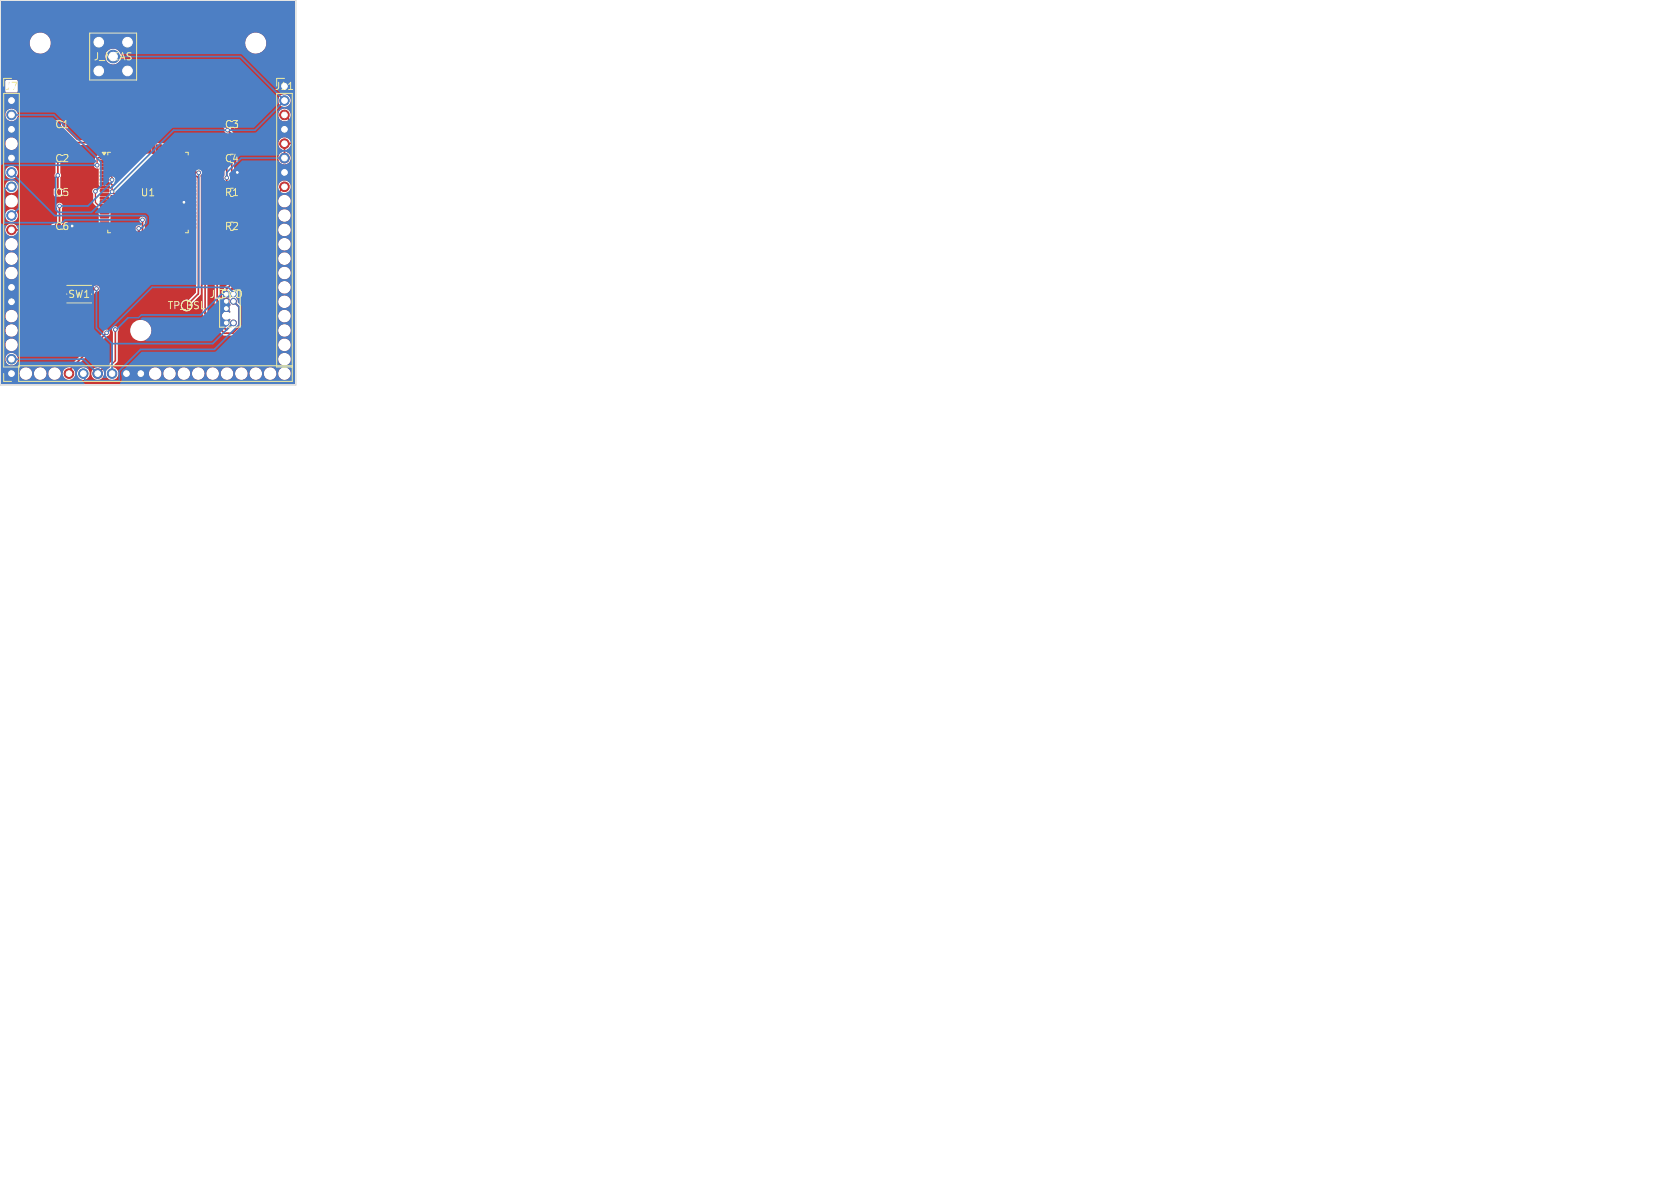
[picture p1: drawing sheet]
<svg xmlns="http://www.w3.org/2000/svg" width="297mm" height="210mm" viewBox="0 0 297 210" stroke-linecap="round" stroke-linejoin="round" font-family="sans-serif">
<defs><g id="words">
<g font-size="1.8" fill="#fff">
<text x="16.5" y="10.9">J_MEAS</text>
<text x=".8" y="16.1">J7</text>
<text x="48.5" y="16.1">J11</text>
<text x="39.7" y="22.9">C3</text>
<text x="37" y="52.9">J_SWD</text>
</g>
<g font-size="1.8" fill="#f2eda1">
<text x="43.8" y="8.5">H3</text>
<text x="9.7" y="22.9">C1</text>
<text x="9.7" y="28.9">C2</text>
<text x="39.7" y="28.9">C4</text>
<text x="9.7" y="34.9">C5</text>
<text x="24.8" y="34.9">U1</text>
<text x="39.7" y="34.9">R1</text>
<text x="9.7" y="40.9">C6</text>
<text x="39.7" y="40.9">R2</text>
<text x="12" y="52.9">SW1</text>
<text x="29.5" y="54.9">TP_BSL</text>
</g>
</g></defs>
<g fill="#c83434" stroke="#c83434" stroke-width=".18">
<path d="M17.7 27.7h1.5l.1 .3-.1 .1h-1.4z"/>
<path d="M17.7 28.3h1.5l.1 .3-.1 .1h-1.4z"/>
<path d="M17.7 29h1.5l.1 .3-.1 .1h-1.4z"/>
<path d="M17.7 29.6h1.5l.1 .3-.1 .1h-1.4z"/>
<path d="M17.7 30.3h1.5l.1 .3-.1 .1h-1.4z"/>
<path d="M17.7 30.9h1.5l.1 .3-.1 .1h-1.4z"/>
<path d="M17.7 31.6h1.5l.1 .3-.1 .1h-1.4z"/>
<path d="M17.7 32.2h1.5l.1 .3-.1 .1h-1.4z"/>
<path d="M17.7 32.9h1.5l.1 .3-.1 .1h-1.4z"/>
<path d="M17.7 33.5h1.5l.1 .3-.1 .1h-1.4z"/>
<path d="M17.7 34.2h1.5l.1 .3-.1 .1h-1.4z"/>
<path d="M17.7 34.8h1.5l.1 .3-.1 .1h-1.4z"/>
<path d="M17.7 35.5h1.5l.1 .3-.1 .1h-1.4z"/>
<path d="M17.7 36.1h1.5l.1 .3-.1 .1h-1.4z"/>
<path d="M17.7 36.8h1.5l.1 .3-.1 .1h-1.4z"/>
<path d="M17.7 37.4h1.5l.1 .3-.1 .1h-1.4z"/>
<path d="M17.7 38.1h1.5l.1 .3-.1 .1h-1.4z"/>
<path d="M17.7 38.7h1.5l.1 .3-.1 .1h-1.4z"/>
<path d="M17.7 39.4h1.5l.1 .3-.1 .1h-1.4z"/>
<path d="M17.7 40h1.5l.1 .3-.1 .1h-1.4z"/>
<path d="M19.8 41h.4v1.4l-.1 .1-.3-.1z"/>
<path d="M20.5 41h.3v1.4l-.1 .1-.3-.1z"/>
<path d="M21.1 41h.4v1.4l-.1 .1-.3-.1z"/>
<path d="M21.8 41h.3v1.4l-.1 .1-.3-.1z"/>
<path d="M22.4 41h.4v1.4l-.1 .1-.3-.1z"/>
<path d="M23.1 41h.3v1.4l-.1 .1-.3-.1z"/>
<path d="M23.7 41h.4v1.4l-.1 .1-.3-.1z"/>
<path d="M24.4 41h.3v1.4l-.1 .1-.3-.1z"/>
<path d="M25 41h.4v1.4l-.1 .1-.3-.1z"/>
<path d="M25.7 41h.3v1.4l-.1 .1-.3-.1z"/>
<path d="M26.3 41h.4v1.4l-.1 .1-.3-.1z"/>
<path d="M27 41h.3v1.4l-.1 .1-.3-.1z"/>
<path d="M27.6 41h.4v1.4l-.1 .1-.3-.1z"/>
<path d="M28.3 41h.3v1.4l-.1 .1-.3-.1z"/>
<path d="M28.9 41h.4v1.4l-.1 .1-.3-.1z"/>
<path d="M29.6 41h.3v1.4l-.1 .1-.3-.1z"/>
<path d="M30.2 41h.4v1.4l-.1 .1-.3-.1z"/>
<path d="M30.9 41h.3v1.4l-.1 .1-.3-.1z"/>
<path d="M31.5 41h.4v1.4l-.1 .1-.3-.1z"/>
<path d="M32.2 41h.3v1.4l-.1 .1-.3-.1z"/>
<path d="M33.1 40h1.4l.1 .3-.1 .1h-1.3z"/>
<path d="M33.1 39.4h1.4l.1 .3-.1 .1h-1.3z"/>
<path d="M33.1 38.7h1.4l.1 .3-.1 .1h-1.3z"/>
<path d="M33.1 38.1h1.4l.1 .3-.1 .1h-1.3z"/>
<path d="M33.1 37.4h1.4l.1 .3-.1 .1h-1.3z"/>
<path d="M33.1 36.8h1.4l.1 .3-.1 .1h-1.3z"/>
<path d="M33.1 36.1h1.4l.1 .3-.1 .1h-1.3z"/>
<path d="M33.1 35.5h1.4l.1 .3-.1 .1h-1.3z"/>
<path d="M33.1 34.8h1.4l.1 .3-.1 .1h-1.3z"/>
<path d="M33.1 34.2h1.4l.1 .3-.1 .1h-1.3z"/>
<path d="M33.1 33.5h1.4l.1 .3-.1 .1h-1.3z"/>
<path d="M33.1 32.9h1.4l.1 .3-.1 .1h-1.3z"/>
<path d="M33.1 32.2h1.4l.1 .3-.1 .1h-1.3z"/>
<path d="M33.1 31.6h1.4l.1 .3-.1 .1h-1.3z"/>
<path d="M33.1 30.9h1.4l.1 .3-.1 .1h-1.3z"/>
<path d="M33.1 30.3h1.4l.1 .3-.1 .1h-1.3z"/>
<path d="M33.1 29.6h1.4l.1 .3-.1 .1h-1.3z"/>
<path d="M33.1 29h1.4l.1 .3-.1 .1h-1.3z"/>
<path d="M33.1 28.3h1.4l.1 .3-.1 .1h-1.3z"/>
<path d="M33.1 27.7h1.4l.1 .3-.1 .1h-1.3z"/>
<path d="M32.2 25.6l.3 .1v1.3l-.1 .1-.3-.1z"/>
<path d="M31.5 25.6l.4 .1v1.3l-.1 .1-.3-.1z"/>
<path d="M30.9 25.6l.3 .1v1.3l-.1 .1-.3-.1z"/>
<path d="M30.2 25.6l.4 .1v1.3l-.1 .1-.3-.1z"/>
<path d="M29.6 25.6l.3 .1v1.3l-.1 .1-.3-.1z"/>
<path d="M28.9 25.6l.4 .1v1.3l-.1 .1-.3-.1z"/>
<path d="M28.3 25.6l.3 .1v1.3l-.1 .1-.3-.1z"/>
<path d="M27.6 25.6l.4 .1v1.3l-.1 .1-.3-.1z"/>
<path d="M27 25.6l.3 .1v1.3l-.1 .1-.3-.1z"/>
<path d="M26.3 25.6l.4 .1v1.3l-.1 .1-.3-.1z"/>
<path d="M25.7 25.6l.3 .1v1.3l-.1 .1-.3-.1z"/>
<path d="M25 25.6l.4 .1v1.3l-.1 .1-.3-.1z"/>
<path d="M24.4 25.6l.3 .1v1.3l-.1 .1-.3-.1z"/>
<path d="M23.7 25.6l.4 .1v1.3l-.1 .1-.3-.1z"/>
<path d="M23.1 25.6l.3 .1v1.3l-.1 .1-.3-.1z"/>
<path d="M22.4 25.6l.4 .1v1.3l-.1 .1-.3-.1z"/>
<path d="M21.8 25.6l.3 .1v1.3l-.1 .1-.3-.1z"/>
<path d="M21.1 25.6l.4 .1v1.3l-.1 .1-.3-.1z"/>
<path d="M20.5 25.6l.3 .1v1.3l-.1 .1-.3-.1z"/>
<path d="M19.8 25.6l.4 .1v1.3l-.1 .1-.3-.1z"/>
<path d="M11.4 21.6h.8v.8h-.8z"/>
<path d="M41.5 33.4l.7-.1 .2 .2v1l-.1 .2h-.6l-.3-.2z"/>
<path d="M11.5 50.7h.9v1h-.9z"/>
<path d="M15.6 50.7h.9v1h-.9z"/>
<path d="M15.6 52.3h.9v1h-.9z"/>
<path d="M1.2 65.2h1.7v1.7h-1.7z"/>
<circle cx="17.5" cy="7.5" r="1.12"/>
<circle cx="17.5" cy="12.5" r="1.12"/>
<circle cx="22.5" cy="7.5" r="1.12"/>
<circle cx="22.5" cy="12.5" r="1.12"/>
<circle cx="40" cy="53.3" r=".5"/>
<circle cx="41.3" cy="53.3" r=".5"/>
<circle cx="40" cy="54.5" r=".5"/>
<circle cx="41.3" cy="57.1" r=".5"/>
<circle cx="2" cy="17.8" r=".85"/>
<circle cx="2" cy="22.9" r=".85"/>
<circle cx="2" cy="27.9" r=".85"/>
<circle cx="2" cy="40.6" r=".85"/>
<circle cx="2" cy="50.8" r=".85"/>
<circle cx="2" cy="53.3" r=".85"/>
<circle cx="50.3" cy="20.3" r=".85"/>
<circle cx="50.3" cy="22.9" r=".85"/>
<circle cx="50.3" cy="25.4" r=".85"/>
<circle cx="50.3" cy="27.9" r=".85"/>
<circle cx="50.3" cy="30.5" r=".85"/>
<circle cx="50.3" cy="33" r=".85"/>
<circle cx="12.2" cy="66" r=".85"/>
<circle cx="17.3" cy="66" r=".85"/>
<circle cx="22.4" cy="66" r=".85"/>
<circle cx="17.2" cy="29.2" r=".3"/>
<circle cx="10.5" cy="36.4" r=".3"/>
<circle cx="17.1" cy="51" r=".3"/>
<circle cx="19.8" cy="31.8" r=".3"/>
<circle cx="10.2" cy="31" r=".3"/>
<circle cx="19.8" cy="33.9" r=".3"/>
<circle cx="41.9" cy="30.5" r=".3"/>
<circle cx="12.8" cy="40" r=".3"/>
<circle cx="32.5" cy="35.8" r=".3"/>
<circle cx="16.9" cy="33.8" r=".3"/>
<circle cx="24.5" cy="40.4" r=".3"/>
<circle cx="25.2" cy="38.9" r=".3"/>
<circle cx="18.8" cy="58.8" r=".3"/>
<circle cx="35.1" cy="30.5" r=".3"/>
<circle cx="40.1" cy="31.4" r=".3"/>
<circle cx="20.4" cy="58.3" r=".3"/>
</g>
<g fill="none" stroke="#c83434" stroke-width=".22">
<path d="M.8 19.9v3.4M.8 25v2.7M16.9 33.8v2l.5 .5h1.1M18.5 27.9h-1.1l-.2 .2v1.1M18.5 31.1h1.1l.2 .2v.5M18.5 32.4h1.1l.2 .2v1.3M18.5 33.1l-2.3 .1M33.8 35.7l-1.3 .1M33.8 31.1l.1 .1h1M33.8 30.5h1.3M35.1 29.7l-1.3 .1M42.8 32.9v7.1l.1 .1"/>
<path d="M51.6 22.4l-.1 3M20.4 63.8l-1.4 1.3h-.1"/>
</g>
<g fill="none" stroke="#c83434" stroke-width=".3">
<path d="M2 17.8l-1.2 1.3v.8M17.5 7.5v5l-5.7 5.7v2.9M22.5 7.5v5M49.1 16.5v12.8l1.2 1.2M.8 22.9h1.2M.8 23.3v1.7M.8 27.7h1l.2 .2M9.4 21.2v4.4l2.4 2.4v12h1M10.2 28v6M10.2 22l3.2 3.2h6.6v1.2M10.5 36.4v4l1.5 1.4v9.4h4.9l.2-.2M16.2 33.2h-2.8l-.8 .8h-.8"/>
<path d="M18.5 31.8v.6M19.8 33.9l1.1 1.1h12.9M25.2 38.9v2.8M34.9 31.2l.2 .2v20.5l-2.1 2.1M35.1 29.7h.5l.7 .7v25.1l3.4 3.4h1.4l1.1-1.1v-3.6l-.9-.9M40.1 29.1v4.9M40.2 23l.8 .8v9.9M41 34v5.9M41.8 22v4.7l.1 .2v5.2l.9 .8M49.1 22.9h1.2M50.3 20.3l1.3 1.3v.8M50.3 33l-5.8 5.9v7.8l-4.5 4.4"/>
<path d="M51.5 25.4h-1.2v2.5M2 50.8v2.5l-1.2 1.3v10.1l1.2 .1v1.2M2 52.8h14.9l5.5 5.5v7.7M9.4 40l-.6 .6h-6.8M18.8 58.8l-6.6 6.7v.5M20.4 58.3v5.5M24.5 40.4h.1M24.5 40.4v1.3M40 53.3v1.2M41.9 40l-3.5 3.5v13.2l1.5 1.6 1.4-1.2M42.9 40.1v7.1l-3.8 3.8M18.9 65.1h-.7l-.9 .9"/>
</g>
<g fill="#c83434">
<path d="M19.6 34.5h.2l1.1 .9h12l1.6 .1 .1 .1v.2h-1.6l-.2 .2-.1 4.7h-7l-.1-1.4 .2-.5-.2-.4-.4-.1-.4 .1-.2 .3 .2 1-.7 .3-.2 .7h-4.1a.18 .18 0 0 1-.3 0 .18 .18 0 0 1 0-.3z"/>
<path d="M.2 .2h51.9v21.2h-.2l-.5-.7a1.13 1.13 0 0 0-1-1.5 1.13 1.13 0 0 0-1.2 1.2 1.13 1.13 0 0 0 1.5 1l.4 .4v2.6l-.2 .1a1.12 1.12 0 0 0-1.6 .3 1.12 1.12 0 0 0 .5 1.6l.1 .4-.2 .2a1.12 1.12 0 0 0-.3 1.7 1.12 1.12 0 0 0 1.8-.1 1.12 1.12 0 0 0-.4-1.7l-.1-.4 .4-.3a.57 .57 0 0 1 .6-.5l.3-.3h.1v42.5l-51.9-.1v-1.8h3.2a1.12 1.12 0 0 0 1.2 1.2 1.12 1.12 0 0 0 1.1-1.2l.3 .1a1.12 1.12 0 0 0 1.1 1.1 1.12 1.12 0 0 0 1.1-1.2l.3 .1a1.12 1.12 0 0 0 1.2 1.1 1.12 1.12 0 0 0 1.1-1.2l.3 .1a1.12 1.12 0 0 0 1.1 1.1 1.12 1.12 0 0 0 1.1-1.2l.3 .1a1.12 1.12 0 0 0 1.2 1.1 1.12 1.12 0 0 0 1.1-1.2l.2 .1a1.16 1.16 0 0 0 1.5 1 1.16 1.16 0 0 0 .8-1.5h.3v.1a1.12 1.12 0 0 0 1 1.5 1.12 1.12 0 0 0 1.2-1.2l5.4 .1a1.12 1.12 0 0 0 1.2 1.1 1.12 1.12 0 0 0 1.1-1.2l.2 .1a1.12 1.12 0 0 0 1.2 1.1 1.12 1.12 0 0 0 1.1-1.2l.3 .1a1.12 1.12 0 0 0 1.1 1.1 1.12 1.12 0 0 0 1.1-1.2l.3 .1a1.12 1.12 0 0 0 1.2 1.1 1.12 1.12 0 0 0 1.1-1.2l.3 .1a1.12 1.12 0 0 0 1.1 1.1 1.12 1.12 0 0 0 1.1-1.2l.3 .1a1.12 1.12 0 0 0 1.2 1.1 1.12 1.12 0 0 0 1.1-1.2l.2 .1a1.12 1.12 0 0 0 1.2 1.1 1.12 1.12 0 0 0 1.1-1.2l.3 .1a1.12 1.12 0 0 0 1.1 1.1 1.12 1.12 0 0 0 1.1-1.2l.3 .1a1.12 1.12 0 0 0 1.2 1.1 1.12 1.12 0 0 0 1.1-1.2l.3 .1a1.12 1.12 0 0 0 1.7 .9 1.12 1.12 0 0 0-.1-1.9 1.12 1.12 0 0 0-1.6 .9h-.3a1.12 1.12 0 0 0-1.2-1.1 1.12 1.12 0 0 0-1.1 1.1h-.3a1.12 1.12 0 0 0-1.1-1.1 1.12 1.12 0 0 0-1.1 1.1h-.3a1.12 1.12 0 0 0-1.2-1.1 1.12 1.12 0 0 0-1.1 1.1h-.2a1.12 1.12 0 0 0-1.2-1.1 1.12 1.12 0 0 0-1.1 1.1h-.3a1.12 1.12 0 0 0-1.1-1.1 1.12 1.12 0 0 0-1.1 1.1h-.3a1.12 1.12 0 0 0-1.2-1.1 1.12 1.12 0 0 0-1.1 1.1h-.3a1.12 1.12 0 0 0-1.1-1.1 1.12 1.12 0 0 0-1.1 1.1h-.3a1.12 1.12 0 0 0-1.2-1.1 1.12 1.12 0 0 0-1.1 1.1h-.2a1.12 1.12 0 0 0-1.2-1.1 1.12 1.12 0 0 0-1.1 1.1h-5.4a1.34 1.34 0 0 0-1-1.2l.8-.8 .1-.5 28.4 .1a1.12 1.12 0 0 0 1.7 .8 1.12 1.12 0 0 0-.1-1.9 1.12 1.12 0 0 0-1.6 1h-28.4v-2.5h28.4a1.12 1.12 0 0 0 1.7 .9 1.12 1.12 0 0 0-.1-1.9 1.12 1.12 0 0 0-1.6 1h-28.4v-2.3l.1-.3h2.1a1.87 1.87 0 0 0 2.8 1.7 1.87 1.87 0 0 0 .1-3.3 1.87 1.87 0 0 0-2.9 1.5v.1h-2.1v-.4l-.2-.2-.4-.1-.4 .2-.1 .4 .2 .4v4.9l-1.1 1.1h-.8l-.5 .3a1.13 1.13 0 0 0-1.5 1h-.2a1.12 1.12 0 0 0-1.2-1.1 1.12 1.12 0 0 0-1.1 1.1h-.3l-.2-.8 5.7-5.8 .5-.2 .1-.4-.2-.4-.4-.1-.3 .1-.3 .4-6.2 6.1a1.12 1.12 0 0 0-.9 1.1h-.3a1.12 1.12 0 0 0-1.2-1.1 1.12 1.12 0 0 0-1.1 1.1h-.3a1.12 1.12 0 0 0-1.1-1.1 1.12 1.12 0 0 0-1.1 1.1h-.3a1.12 1.12 0 0 0-1.2-1.1 1.12 1.12 0 0 0-1.1 1.1h-3.2v-2.5l.7 .1a1.12 1.12 0 0 0 1.7 .8 1.12 1.12 0 0 0 0-1.9 1.12 1.12 0 0 0-1.7 1h-.7v-2.5h.7a1.12 1.12 0 0 0 1.7 .9 1.12 1.12 0 0 0 0-1.9 1.12 1.12 0 0 0-1.7 1h-.7v-2.6l.7 .1a1.12 1.12 0 0 0 1.7 .9 1.12 1.12 0 0 0 0-2 1.12 1.12 0 0 0-1.7 1h-.7v-2.5l.7 .1a1.12 1.12 0 0 0 1.7 .8 1.12 1.12 0 0 0 0-1.9 1.12 1.12 0 0 0-1.7 1h-.7v-7.6h.7a1.12 1.12 0 0 0 1.7 .9 1.12 1.12 0 0 0 0-1.9 1.12 1.12 0 0 0-1.7 1h-.7v-2.6l.7 .1a1.12 1.12 0 0 0 1.7 .9 1.12 1.12 0 0 0 0-2 1.12 1.12 0 0 0-1.7 1h-.7v-2.5l.7 .1a1.12 1.12 0 0 0 1.7 .8 1.12 1.12 0 0 0 0-1.9 1.12 1.12 0 0 0-1.7 1h-.7v-2.6l.7 .1a1.17 1.17 0 0 0 1 1.1 1.17 1.17 0 0 0 1.3-.7h5.6l.7-.5 .8 .2 1.2 1.2v8.3l-.3 .3 .1 1.3 .2 .1h.9l.4-.4h2.4l.3 .4h1l.3-.4 .7-.2 .1-.6-.4-.4h-1.7l-.3 .4h-2.4l-.4-.4v-8.6l-1.4-1.6-.1-3.4 .2-.4-.2-.5h-.6l-.3 .4 .1 .5v2.4l-.5 .1-1 .9h-5.4l-.2-.1a1.12 1.12 0 0 0-1.3-.5 1.12 1.12 0 0 0-.8 1h-.7v-2.5l.7 .1a1.12 1.12 0 0 0 1.7 .8 1.12 1.12 0 0 0 0-1.9 1.12 1.12 0 0 0-1.7 1h-.7v-2.5h.7a1.12 1.12 0 0 0 1.7 .9 1.12 1.12 0 0 0 0-1.9 1.12 1.12 0 0 0-1.7 1h-.7v-2.6l.7 .1a1.12 1.12 0 0 0 1.7 .9 1.12 1.12 0 0 0 0-2 1.12 1.12 0 0 0-1.7 1h-.7v-2.5l.7 .1a1.12 1.12 0 0 0 1.7 .8 1.12 1.12 0 0 0 0-1.9 1.12 1.12 0 0 0-1.7 1h-.7v-3h9.3v1l.3 .4v1.7l-.1 .4 .1 .4v1.7l-.3 .4v1l.3 .3 .9-.1 .2-.1v-1.1l-.2-.4v-1.7l.1-.4-.1-.4v-1.7l.2-.4v-1.2h-1.2l-.2 .2h-9.3v-2.1h.7a1.12 1.12 0 0 0 1.7 1 1.12 1.12 0 0 0 0-1.9 1.12 1.12 0 0 0-1.7 .8l-.7 .1v-3.9h9.3l.1 1.2 .8 .1 2.9 2.8 6.1 .1 .1 1.7h-1.8l-.5 .1-.4 .5v.7l-.2 .6 .2 .4 .6 .2 .1 2.8 .2 .2h1.6l.1 .1-.1 .2-1.7 .1a.36 .36 0 0 1-.6 0l-.5 .1-.2 .5 .2 .4v1.6l.9 .9v3.7l.3 .2h1.6a.18 .18 0 0 1 .2 0 .18 .18 0 0 1 0 .2v1.6l.3 .3h12.8l.2-.3v-1.6a.18 .18 0 0 1 0-.2 .18 .18 0 0 1 .3 0h1.4l.1 .1v10.9l-1.2 1.3h-.2a1.04 1.04 0 0 0-1.2 1 1.04 1.04 0 0 0 1.3 1 1.04 1.04 0 0 0 .7-1.4l1.5-1.6-.1-20.9 .3-.3 .1 .1 .1 24.8 3.7 3.6h1.7l.9-.9 7 .1a1.12 1.12 0 0 0 1.7 .9 1.12 1.12 0 0 0-.1-2 1.12 1.12 0 0 0-1.6 1h-7l.4-.5v-2h6.6a1.12 1.12 0 0 0 1.6 1 1.12 1.12 0 0 0 .1-2 1.12 1.12 0 0 0-1.7 .9l-6.6 .1v-1.8l-.6-.7h7.2a1.12 1.12 0 0 0 1.7 .9 1.12 1.12 0 0 0-.1-1.9 1.12 1.12 0 0 0-1.6 .9h-7.2v-.3a.48 .48 0 0 1 0-.8v-.4l-.1-.3-.3-.2-.4-.1a.31 .31 0 0 1-.3 .2 .31 .31 0 0 1-.3-.3l.3-.3h8.3a1.12 1.12 0 0 0 1.6 1 1.12 1.12 0 0 0 .1-1.9 1.12 1.12 0 0 0-1.7 .8l-8.3 .1 2.6-2.5h5.7a1.12 1.12 0 0 0 1.6 .9 1.12 1.12 0 0 0 .1-1.9 1.12 1.12 0 0 0-1.7 .9l-5.7 .1 1.3-1.4 .1-1.2 4.3 .1a1.12 1.12 0 0 0 1.7 .9 1.12 1.12 0 0 0-.1-2 1.12 1.12 0 0 0-1.6 1h-4.3v-2.5l4.3 .1a1.12 1.12 0 0 0 1.7 .8 1.12 1.12 0 0 0-.1-1.9 1.12 1.12 0 0 0-1.6 1h-4.3v-2.6l4.3 .1a1.12 1.12 0 0 0 1.7 .9 1.12 1.12 0 0 0-.1-1.9 1.12 1.12 0 0 0-1.6 .9h-4.3v-1.6l.9-.9h3.4a1.12 1.12 0 0 0 1.6 1 1.12 1.12 0 0 0 .1-1.9 1.12 1.12 0 0 0-1.7 .8l-3.4 .1 2.6-2.5h.8a1.12 1.12 0 0 0 1.6 .9 1.12 1.12 0 0 0 .1-1.9 1.12 1.12 0 0 0-1.7 .9l-.8 .1 1.5-1.5a1.13 1.13 0 0 0 1.5-1 1.13 1.13 0 0 0-1.2-1.2 1.13 1.13 0 0 0-1 1.5l-5.1 5.3-.1 7.8-4.7 4.9v1.3l.2 .1h1v.7a.52 .52 0 0 1 0 .8l.2 .9-.5-.2-.4 .1-.4 .2-.2 .4 .1 .5 .4 .3 .4 .1 .5-.2 .1 .1-.2 .8-.5 .4-1.2-1.2v-12.8l2.7-2.7h1l.2-.3v-1.6l-.2-.1h-1v-.1v-3.8l1.2-.2v-1.6l-.2-.3h-1l-.1-.1v-9.2l-.6-.8 .1-.4v-1.1l-1.2-.1-.2 .2v1l.2 .3v.4l.8 .8v2.9l-.1 .1h-.9l-.2 .2v1.6l.3 .2 .1 .3v1.7l-.2 .4 .2 .5v1l-.4 .3v1.5l.2 .3 1.1 .1v3.8l-.1 .1h-1l-.2 .2v1.6l.2 .2h.6v.1l-2.1 2.4v12.8l-.2 .1-1.1-1.1v-25l-.9-1-.9-.1-.1-1.8h-1.7a.18 .18 0 0 1-.3 0 .18 .18 0 0 1 0-.3v-1.5l-.2-.3h-11.6h-.5l-.2-.4-.3-.1h-6.3l-2.7-2.6-.1-.8-.1-.1h-1.1l-.2 .2h-9.3v-1.2h.7a1.12 1.12 0 0 0 1.7 1 1.12 1.12 0 0 0 0-1.9 1.12 1.12 0 0 0-1.7 .8l-.7 .1v-2.5h49a1.12 1.12 0 0 0 1.6 1 1.12 1.12 0 0 0 .1-2 1.12 1.12 0 0 0-1.7 .9l-49 .1v-3.4h.7v1.7l.2 .2 1.8 .1 .3-.3v-1.7l-.2-.3h-1.8l-.3 .3h-.7v-4.4h18.4v.1a1.4 1.4 0 0 0 2.2 1.1 1.4 1.4 0 0 0-.1-2.4 1.4 1.4 0 0 0-2.1 1.2h-18.4v-2.4h5v.1a1.87 1.87 0 0 0 2 1.8 1.87 1.87 0 0 0 1.8-1.9h34.3v.1a1.87 1.87 0 0 0 2.9 1.5 1.87 1.87 0 0 0-.1-3.2 1.87 1.87 0 0 0-2.8 1.6h-34.3v-.1a1.87 1.87 0 0 0-1.9-1.8 1.87 1.87 0 0 0-1.9 1.9h-5z"/>
</g>
<g fill="#4d7fc4" stroke="#4d7fc4" stroke-width=".18">
<circle cx="20" cy="10" r="1.12"/>
<circle cx="17.5" cy="7.5" r="1.12"/>
<circle cx="17.5" cy="12.5" r="1.12"/>
<circle cx="22.5" cy="7.5" r="1.12"/>
<circle cx="41.3" cy="53.3" r=".5"/>
<circle cx="40" cy="54.5" r=".5"/>
<circle cx="40" cy="57.1" r=".5"/>
<circle cx="41.3" cy="57.1" r=".5"/>
<circle cx="2" cy="17.8" r=".85"/>
<circle cx="2" cy="20.3" r=".85"/>
<circle cx="2" cy="30.5" r=".85"/>
<circle cx="2" cy="33" r=".85"/>
<circle cx="2" cy="38.1" r=".85"/>
<circle cx="2" cy="50.8" r=".85"/>
<circle cx="2" cy="63.5" r=".85"/>
<circle cx="50.3" cy="17.8" r=".85"/>
<circle cx="50.3" cy="27.9" r=".85"/>
<circle cx="50.3" cy="30.5" r=".85"/>
<circle cx="14.7" cy="66" r=".85"/>
<circle cx="17.3" cy="66" r=".85"/>
<circle cx="19.8" cy="66" r=".85"/>
<circle cx="22.4" cy="66" r=".85"/>
<circle cx="24.9" cy="66" r=".85"/>
<circle cx="17.2" cy="29.2" r=".3"/>
<circle cx="10.5" cy="36.4" r=".3"/>
<circle cx="17.1" cy="51" r=".3"/>
<circle cx="19.8" cy="31.8" r=".3"/>
<circle cx="10.2" cy="31" r=".3"/>
<circle cx="19.8" cy="33.9" r=".3"/>
<circle cx="41.9" cy="30.5" r=".3"/>
<circle cx="12.8" cy="40" r=".3"/>
<circle cx="32.5" cy="35.8" r=".3"/>
<circle cx="16.9" cy="33.8" r=".3"/>
<circle cx="24.5" cy="40.4" r=".3"/>
<circle cx="25.2" cy="38.9" r=".3"/>
<circle cx="18.8" cy="58.8" r=".3"/>
<circle cx="35.1" cy="30.5" r=".3"/>
<circle cx="40.1" cy="31.4" r=".3"/>
<circle cx="20.4" cy="58.3" r=".3"/>
</g>
<g fill="none" stroke="#4d7fc4" stroke-width=".3">
<path d="M17.5 7.5h5M17.5 12.5l-5.3 5.3h-10.2M20 10h22.5l7.8 7.8-5.2 5.2h-14.4l-14.5 14.5h-5.9l-.5-.4v-5.7l.4-.4M.8 30.9v.9h1.3M.8 38.5v.9h10.2l.5-.5h13.7M.8 29.2h16.4M2 20.3h7.5l8.3 8.3v4.2l-.9 1M2 30.5l7.7 7.6h16l.2 .3v1l-.9 1h-.5M2 33l-.2 .3h-1M3 32.2l.4 .4v4.2l-1.4 1.3M19.8 31.8v.4l-4.2 4.2h-5.1M35.1 30.5v20.3"/>
<path d="M50.3 30.5h-8.4v.8l-1.1 1.1h-.7l-3.5-3.5h-2l-2.1 2.1v4.8l-5.6 5.6h-12.7l-1.4-1.4-10.8 10.8M50.3 27.9h-7.7l-2.5 2.6v.9M17.1 51v7l2.7 2.7M22.6 56.2l-2.1 2.1h-.1M39.1 52l-3.6 3.7h-10.5M40 54.5l-1.2 1.3 1.2 1.3M41.3 57.1l-3.7 3.6h-17.8M41.3 51.7l-1-.9h-13.4l-8.1 8M41.3 53.3l1 1v3.1l-4.4 4.4h-13l-3.8 3.7v1.8h-.9M2 63.5h12.7l2.6 2.5M14.7 66l.3 .3v.9M19.8 60.7v5.3"/>
<path d="M22.4 66h2.5"/>
</g>
<path d="M.8 29.2v1.7M.8 33.3v5.2M2.1 31.8h.4l.5 .4M25 55.7l-.5 .5h-1.9M15 67.2l5.2 .1" fill="none" stroke="#4d7fc4" stroke-width=".22"/>
<g fill="#4d7fc4">
<path d="M.2 .2l51.9 .1v67.5h-30.9l.3-.5v-1.3l4.8 .1a1.12 1.12 0 0 0 1.2 1.1 1.12 1.12 0 0 0 1.1-1.2l.2 .1a1.12 1.12 0 0 0 1.2 1.1 1.12 1.12 0 0 0 1.1-1.2l.3 .1a1.12 1.12 0 0 0 1.1 1.1 1.12 1.12 0 0 0 1.1-1.2l.3 .1a1.12 1.12 0 0 0 1.2 1.1 1.12 1.12 0 0 0 1.1-1.2l.3 .1a1.12 1.12 0 0 0 1.1 1.1 1.12 1.12 0 0 0 1.1-1.2l.3 .1a1.12 1.12 0 0 0 1.2 1.1 1.12 1.12 0 0 0 1.1-1.2l.2 .1a1.12 1.12 0 0 0 1.2 1.1 1.12 1.12 0 0 0 1.1-1.2l.3 .1a1.12 1.12 0 0 0 1.1 1.1 1.12 1.12 0 0 0 1.1-1.2l.3 .1a1.12 1.12 0 0 0 1.2 1.1 1.12 1.12 0 0 0 1.1-1.2l.3 .1a1.12 1.12 0 0 0 1.7 .9 1.12 1.12 0 0 0-.1-1.9 1.12 1.12 0 0 0-1.6 .9h-.3a1.12 1.12 0 0 0-1.2-1.1 1.12 1.12 0 0 0-1.1 1.1h-.3a1.12 1.12 0 0 0-1.1-1.1 1.12 1.12 0 0 0-1.1 1.1h-.3a1.12 1.12 0 0 0-1.2-1.1 1.12 1.12 0 0 0-1.1 1.1h-.2a1.12 1.12 0 0 0-1.2-1.1 1.12 1.12 0 0 0-1.1 1.1h-.3a1.12 1.12 0 0 0-1.1-1.1 1.12 1.12 0 0 0-1.1 1.1h-.3a1.12 1.12 0 0 0-1.2-1.1 1.12 1.12 0 0 0-1.1 1.1h-.3a1.12 1.12 0 0 0-1.1-1.1 1.12 1.12 0 0 0-1.1 1.1h-.3a1.12 1.12 0 0 0-1.2-1.1 1.12 1.12 0 0 0-1.1 1.1h-.2a1.12 1.12 0 0 0-1.2-1.1 1.12 1.12 0 0 0-1.1 1.1h-4.8v-.2l2.2-2.3h25.5a1.12 1.12 0 0 0 1.6 1 1.12 1.12 0 0 0 .1-1.9 1.12 1.12 0 0 0-1.7 .8l-25.5 .1 1.4-1.3h12.8l.3-.1 1.1-1.1h9.9a1.12 1.12 0 0 0 1.6 .9 1.12 1.12 0 0 0 .1-1.9 1.12 1.12 0 0 0-1.7 .9l-9.9 .1 2.6-2.6h7.3a1.12 1.12 0 0 0 1.6 1 1.12 1.12 0 0 0 .1-1.9 1.12 1.12 0 0 0-1.7 .8l-7.3 .1 .8-.9v-1.6l6.5 .1a1.12 1.12 0 0 0 1.7 .8 1.12 1.12 0 0 0-.1-1.9 1.12 1.12 0 0 0-1.6 1h-6.5v-1.7l-.7-.8 7.2-.1a1.12 1.12 0 0 0 1.6 1 1.12 1.12 0 0 0 .1-1.9 1.12 1.12 0 0 0-1.7 .9h-7.2v-.2a.52 .52 0 0 1 0-.9l-.1-.7-.9-.7 8.2 .1a1.12 1.12 0 0 0 1.7 .8 1.12 1.12 0 0 0-.1-1.9 1.12 1.12 0 0 0-1.6 1h-8.2l-.6-.4h-4.7l-.1-.2v-1.9h13.6a1.12 1.12 0 0 0 1.7 .9 1.12 1.12 0 0 0-.1-1.9 1.12 1.12 0 0 0-1.6 1h-13.6v-2.6l13.6 .1a1.12 1.12 0 0 0 1.7 .9 1.12 1.12 0 0 0-.1-2 1.12 1.12 0 0 0-1.6 1h-13.6v-2.5l13.6 .1a1.12 1.12 0 0 0 1.7 .8 1.12 1.12 0 0 0-.1-1.9 1.12 1.12 0 0 0-1.6 1h-13.6v-2.6l13.6 .1a1.12 1.12 0 0 0 1.7 .9 1.12 1.12 0 0 0-.1-1.9 1.12 1.12 0 0 0-1.6 .9h-13.6v-2.5l13.6 .1a1.12 1.12 0 0 0 1.7 .8 1.12 1.12 0 0 0-.1-1.9 1.12 1.12 0 0 0-1.6 1h-13.6v-2.5h13.6a1.12 1.12 0 0 0 1.7 .9 1.12 1.12 0 0 0-.1-1.9 1.12 1.12 0 0 0-1.6 1h-13.6v-2.6l13.6 .1a1.12 1.12 0 0 0 1.7 .9 1.12 1.12 0 0 0-.1-2 1.12 1.12 0 0 0-1.6 1h-13.6v-1.6h3.9l.2 .5 .5 .1 .3-.1 .1-.3-.1-1 2.3-2.2h6.5a1.13 1.13 0 0 0 1.7 .4 1.13 1.13 0 0 0 0-1.7 1.13 1.13 0 0 0-1.7 .3l-6.8 .1-2.8 2.7-.2 1.2h-3.9l.1-.8-.1-.4-.5-.2-.4 .2-.1 .3 .1 .5v19.3l-8 .1-7.8 7.8-.6 .4-.8-.8v-6.4l.1-.5-.1-.3-.3-.1h-.3l-.3 .1-.1 .4 .1 .4v6.7l2.8 2.8-.1 4.1a1.25 1.25 0 0 0-.4 1.8h-.6l-.1-.1a1.13 1.13 0 0 0 0-1.3 1.13 1.13 0 0 0-1.3-.4l-2.1-1.9-11.8-.1a1.13 1.13 0 0 0-1.7-.4 1.13 1.13 0 0 0 0 1.8 1.13 1.13 0 0 0 1.7-.4l11.5-.1 1.1 1.1v.2h-.1a1.16 1.16 0 0 0-1.8 .4 1.16 1.16 0 0 0 .9 1.6l.1 .3 .2 .2v.2l-14.7-.1v-1.8l3.2 .1a1.12 1.12 0 0 0 1.2 1.1 1.12 1.12 0 0 0 1.1-1.2l.3 .1a1.12 1.12 0 0 0 1.1 1.1 1.12 1.12 0 0 0 1.1-1.2l.3 .1a1.12 1.12 0 0 0 1.2 1.1 1.12 1.12 0 0 0 1.1-1.2l.3 .1a1.12 1.12 0 0 0 1.7 .9 1.12 1.12 0 0 0-.1-1.9 1.12 1.12 0 0 0-1.6 .9h-.3a1.12 1.12 0 0 0-1.2-1.1 1.12 1.12 0 0 0-1.1 1.1h-.3a1.12 1.12 0 0 0-1.1-1.1 1.12 1.12 0 0 0-1.1 1.1h-.3a1.12 1.12 0 0 0-1.2-1.1 1.12 1.12 0 0 0-1.1 1.1h-3.2v-5h.7a1.12 1.12 0 0 0 1.7 .9 1.12 1.12 0 0 0 0-1.9 1.12 1.12 0 0 0-1.7 1h-.7v-2.6l.7 .1a1.12 1.12 0 0 0 1.7 .9 1.12 1.12 0 0 0 0-2 1.12 1.12 0 0 0-1.7 1h-.7v-2.5l.7 .1a1.12 1.12 0 0 0 1.7 .8 1.12 1.12 0 0 0 0-1.9 1.12 1.12 0 0 0-1.7 1h-.7v-7.6h.7a1.12 1.12 0 0 0 1.7 .9 1.12 1.12 0 0 0 0-1.9 1.12 1.12 0 0 0-1.7 1h-.7v-2.6l.7 .1a1.12 1.12 0 0 0 1.7 .9 1.12 1.12 0 0 0 0-2 1.12 1.12 0 0 0-1.7 1h-.7v-2.5l.7 .1a1.12 1.12 0 0 0 1.7 .8 1.12 1.12 0 0 0 0-1.9 1.12 1.12 0 0 0-1.7 1h-.7v-3.6l.1-.1 .4 .3h.4v.2a1.15 1.15 0 0 0 .3 1.5 1.15 1.15 0 0 0 1.5-.1 1.15 1.15 0 0 0 0-1.5l8.1-.1 .7-.5h13.1l.3 .1v.2l-.2 .3h-.7l-.3 .4 .3 .5 .5 .1 .5-.2 1.1-1.1v-1.3l-.5-.6h-8.9l-.1-.2 3-3 .4-.2 .2-.4 8.5-8.5h20.3a1.12 1.12 0 0 0 1.6 1 1.12 1.12 0 0 0 .1-1.9 1.12 1.12 0 0 0-1.7 .8l-20.3 .1 2-2h8.9l.4 .2 .5-.2h4.5l3.2-3.1 .8 .1a1.12 1.12 0 0 0 1.7 .9 1.12 1.12 0 0 0-.1-2 1.12 1.12 0 0 0-1.6 1h-.8l1.4-1.4h.2a1.13 1.13 0 0 0 1.4-1.2 1.13 1.13 0 0 0-1.5-1l-7.3-7.1-21.3-.1a1.41 1.41 0 0 0-2.2-.6 1.41 1.41 0 0 0 .1 2.3 1.41 1.41 0 0 0 2.2-.8h20.9l6.9 6.9v.9l-4.3 4.4h-4.2l-.5-.2-.4 .2h-9.3l-10.8 10.7a.19 .19 0 0 1-.2 .1 .19 .19 0 0 1-.1-.2l.8-.8 .2-.8-.4-.4-.5 .1-.2 .3-.1 .5-.7 .8-.2-.1-.1-4.4-8.4-8.4-.3-.1-6.5-.1a1.13 1.13 0 0 0-1.7-.4 1.13 1.13 0 0 0 0 1.8 1.13 1.13 0 0 0 1.7-.4h6.3l7.8 7.8-.4 .2h-15.9l-.5 .4-.1-.1v-3.7l.7 .1a1.12 1.12 0 0 0 1.7 .8 1.12 1.12 0 0 0 0-1.9 1.12 1.12 0 0 0-1.7 1h-.7v-11h.7v1.7l.3 .3 1.9-.1 .1-1.9-.3-.3h-1.7l-.3 .3h-.7v-6.8h5a1.87 1.87 0 0 0 1.9 1.9 1.87 1.87 0 0 0 1.9-1.9h34.3v.1a1.87 1.87 0 0 0 2.9 1.5 1.87 1.87 0 0 0-.1-3.2 1.87 1.87 0 0 0-2.8 1.6h-34.3v-.1a1.87 1.87 0 0 0-1.9-1.8 1.87 1.87 0 0 0-1.9 1.9h-5z"/>
<path d="M24.9 56.3l.3-.2h10.3l3.6-3.5 .4 .2h1v.7a.52 .52 0 0 1 0 .8l.1 .6a.2 .2 0 0 1 .1 .3 .21 .21 0 0 1-.4-.1l-.4-.1-.3 .1-.3 .3-.1 .4 .1 .4 .3 .3 .3 .1 .4-.1a.21 .21 0 0 1 .4-.1 .2 .2 0 0 1-.1 .3l-.1 .6-3.1 3h-11.7a.29 .29 0 0 1 .3-.4 1.93 1.93 0 0 0 .6-2.1 1.93 1.93 0 0 0-1.8-1.3z"/>
</g>
<path d="M0 0h52.3v68.1h-52.3z" fill="none" stroke="#d0d2cd" stroke-width=".18"/>
<g fill="none" stroke="#f2eda1" stroke-width=".18">
<path d="M.7 16.5h2.7v48.4h-2.7zM2 13.9h-1.3v1.3M6.1 6.9v1.3M6.1 7.5h.8M6.9 6.9v1.3M7.4 7.1l.5-.2 .2 .4-.7 .9h.7M15.9 5.9h8.2v8.3h-8.2zM50.3 13.9h-1.4v1.3M51 15.8h.7M19.5 26.9h-.4v.5M32.8 26.9h.5v.5M11.8 53.6h4.4"/>
<path d="M11.8 50.5h4.4M16.2 52v.1M19.1 40.7v.4h.4M23.9 57.7v1.3M23.9 58.3h.8M24.7 57.7v1.3M25.2 59h.7M25.2 58.1l.4-.4v1.3M33.3 40.7v.4h-.5M38.8 52.8v5h.9M40.3 57.8h.7M42.4 51.3v6.5h-.8"/>
<path d="M.7 66v1.4h1.3M51.7 64.7h-48.4v2.7h48.4v-50.9h-2.8v48.4h2.8"/>
</g>
<path d="M18.1 26.9h.7l-.4 .5z" fill="#f2eda1" stroke="#f2eda1" stroke-width=".18"/>
<g fill="#fff" stroke="#fff" stroke-width=".18">
<circle cx="17.2" cy="29.2" r=".15"/>
<circle cx="10.5" cy="36.4" r=".15"/>
<circle cx="17.1" cy="51" r=".15"/>
<circle cx="19.8" cy="31.8" r=".15"/>
<circle cx="10.2" cy="31" r=".15"/>
<circle cx="19.8" cy="33.9" r=".15"/>
<circle cx="42" cy="30.5" r=".15"/>
<circle cx="12.8" cy="40" r=".15"/>
<circle cx="32.5" cy="35.8" r=".15"/>
<circle cx="16.9" cy="33.8" r=".15"/>
<circle cx="24.5" cy="40.4" r=".15"/>
<circle cx="25.2" cy="38.9" r=".15"/>
<circle cx="18.8" cy="58.8" r=".15"/>
<circle cx="35.1" cy="30.5" r=".15"/>
<circle cx="40.1" cy="31.4" r=".15"/>
<circle cx="20.4" cy="58.3" r=".15"/>
<circle cx="17.5" cy="7.5" r=".85"/>
<circle cx="17.5" cy="12.5" r=".85"/>
<circle cx="22.5" cy="7.5" r=".85"/>
<circle cx="22.5" cy="12.5" r=".85"/>
<circle cx="40" cy="54.5" r=".32"/>
<circle cx="41.3" cy="54.5" r=".32"/>
<circle cx="40" cy="55.8" r=".32"/>
<circle cx="41.3" cy="55.8" r=".32"/>
<circle cx="40" cy="57.1" r=".32"/>
<circle cx="41.3" cy="57.1" r=".32"/>
<circle cx="2" cy="17.8" r=".5"/>
<circle cx="2" cy="20.3" r=".5"/>
<circle cx="2" cy="22.9" r=".5"/>
<circle cx="2" cy="25.4" r=".5"/>
<circle cx="2" cy="27.9" r=".5"/>
<circle cx="2" cy="30.5" r=".5"/>
<circle cx="2" cy="33" r=".5"/>
<circle cx="2" cy="35.6" r=".5"/>
<circle cx="2" cy="38.1" r=".5"/>
<circle cx="2" cy="40.6" r=".5"/>
<circle cx="2" cy="43.2" r=".5"/>
<circle cx="2" cy="45.7" r=".5"/>
<circle cx="2" cy="48.3" r=".5"/>
<circle cx="2" cy="50.8" r=".5"/>
<circle cx="2" cy="53.3" r=".5"/>
<circle cx="2" cy="55.9" r=".5"/>
<circle cx="2" cy="58.4" r=".5"/>
<circle cx="2" cy="61" r=".5"/>
<circle cx="2" cy="63.5" r=".5"/>
<circle cx="50.3" cy="17.8" r=".5"/>
<circle cx="50.3" cy="20.3" r=".5"/>
<circle cx="50.3" cy="22.9" r=".5"/>
<circle cx="50.3" cy="25.4" r=".5"/>
<circle cx="50.3" cy="27.9" r=".5"/>
<circle cx="50.3" cy="30.5" r=".5"/>
<circle cx="50.3" cy="33" r=".5"/>
<circle cx="50.3" cy="35.6" r=".5"/>
<circle cx="50.3" cy="38.1" r=".5"/>
<circle cx="50.3" cy="40.6" r=".5"/>
<circle cx="50.3" cy="43.2" r=".5"/>
<circle cx="50.3" cy="45.7" r=".5"/>
<circle cx="50.3" cy="48.3" r=".5"/>
<circle cx="50.3" cy="50.8" r=".5"/>
<circle cx="50.3" cy="53.3" r=".5"/>
<circle cx="50.3" cy="55.9" r=".5"/>
<circle cx="50.3" cy="58.4" r=".5"/>
<circle cx="50.3" cy="61" r=".5"/>
<circle cx="50.3" cy="63.5" r=".5"/>
<circle cx="2" cy="66" r=".5"/>
<circle cx="4.6" cy="66" r=".5"/>
<circle cx="7.1" cy="66" r=".5"/>
<circle cx="9.7" cy="66" r=".5"/>
<circle cx="12.2" cy="66" r=".5"/>
<circle cx="14.7" cy="66" r=".5"/>
<circle cx="17.3" cy="66" r=".5"/>
<circle cx="19.8" cy="66" r=".5"/>
<circle cx="22.4" cy="66" r=".5"/>
<circle cx="24.9" cy="66" r=".5"/>
<circle cx="27.4" cy="66" r=".5"/>
<circle cx="30" cy="66" r=".5"/>
<circle cx="32.5" cy="66" r=".5"/>
<circle cx="35.1" cy="66" r=".5"/>
<circle cx="37.6" cy="66" r=".5"/>
<circle cx="40.1" cy="66" r=".5"/>
<circle cx="42.7" cy="66" r=".5"/>
<circle cx="45.2" cy="66" r=".5"/>
<circle cx="47.8" cy="66" r=".5"/>
<circle cx="50.3" cy="66" r=".5"/>
<circle cx="24.9" cy="58.4" r="1.6"/>
<circle cx="7.1" cy="7.6" r="1.6"/>
<circle cx="45.2" cy="7.6" r="1.6"/>
</g>
<use href="#words"/>
</svg>
